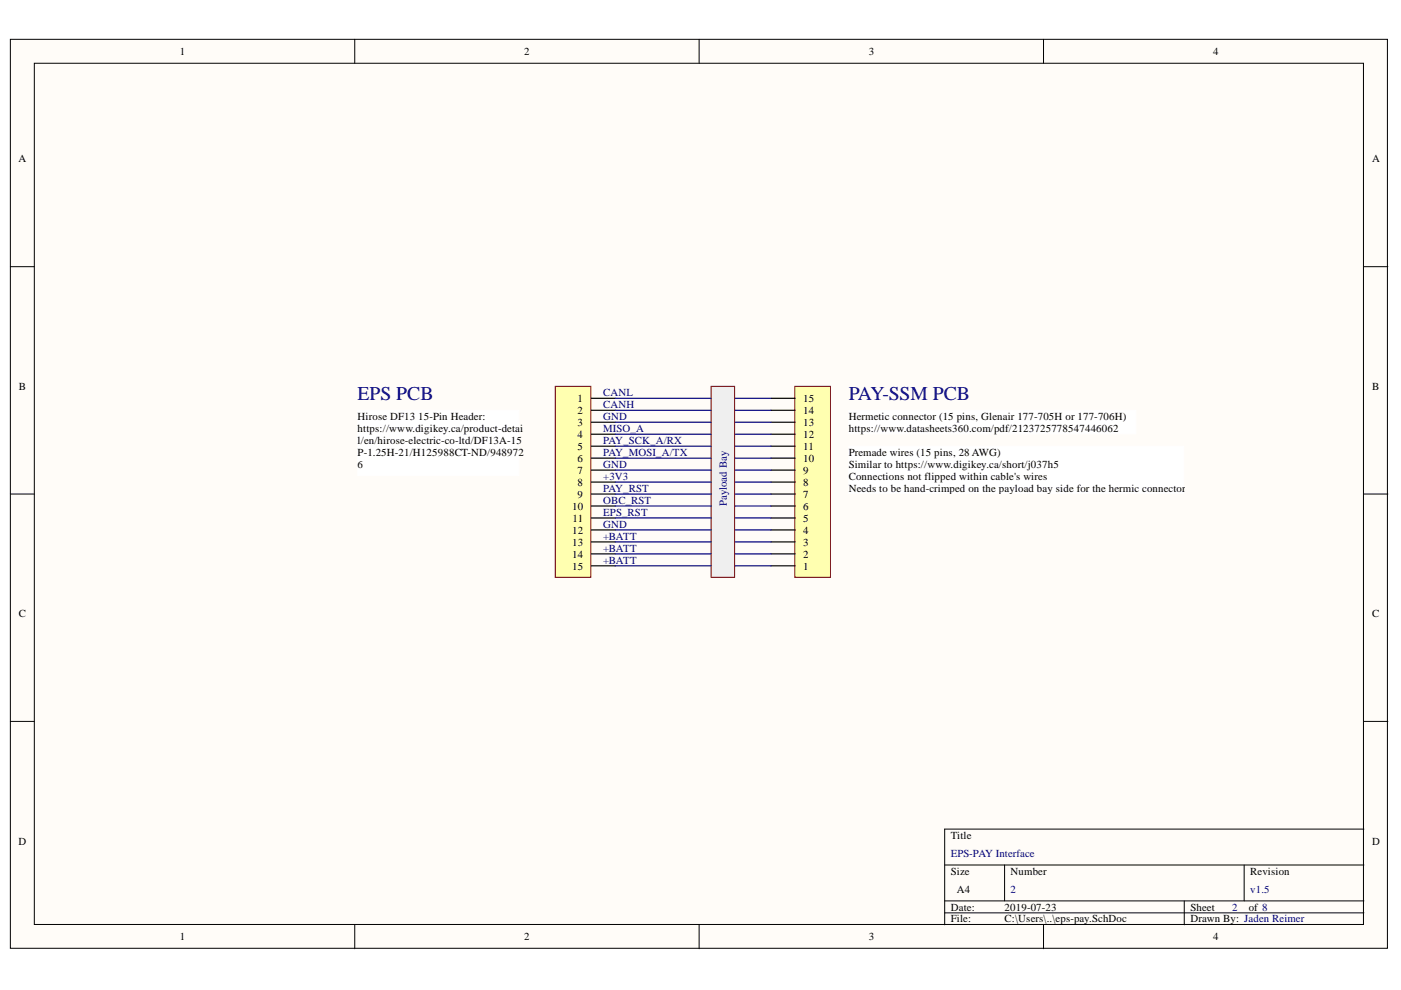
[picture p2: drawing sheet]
<svg xmlns="http://www.w3.org/2000/svg" width="297mm" height="210mm" viewBox="0 0 297 210" stroke-linecap="round" stroke-linejoin="round" font-family="sans-serif">
<defs><g id="words">
<g font-size="4.1" fill="#000080">
<text x="75.8" y="84.9">EPS PCB</text>
<text x="180" y="84.9">PAY-SSM PCB</text>
</g>
<g font-size="2.3">
<text x="38.1" y="11.7">1</text>
<text x="111.1" y="11.7">2</text>
<text x="184.2" y="11.7">3</text>
<text x="257.2" y="11.7">4</text>
<text x="3.9" y="34.5">A</text>
<text x="290.9" y="34.5">A</text>
<text x="4" y="82.7">B</text>
<text x="290.9" y="82.7">B</text>
<text x="75.8" y="89">Hirose DF13</text>
<text x="88.7" y="89">15-Pin Header:</text>
<text x="122.5" y="85.2">1</text>
<text x="122.5" y="87.7">2</text>
<text x="170.3" y="87.7">14</text>
<text x="170.3" y="85.2">15</text>
<text x="180" y="89">Hermetic connector (15 pins, Glenair 177-705H or 177-706H)</text>
<text x="75.8" y="91.5">https://www.digikey.ca/product-detai</text>
<text x="75.8" y="94.1">l</text>
<text x="76.5" y="94.1">/en/hirose-electric-co-ltd/DF13A-15</text>
<text x="122.5" y="90.3">3</text>
<text x="122.5" y="92.8">4</text>
<text x="122.5" y="95.3">5</text>
<text x="170.3" y="95.3">11</text>
<text x="170.3" y="92.8">12</text>
<text x="170.3" y="90.3">13</text>
<text x="180" y="91.5">https://www.datasheets360.com/pdf/2123725778547446062</text>
<text x="75.8" y="96.6">P-1.25H-21/H125988CT-ND/948972</text>
<text x="75.8" y="99.1">6</text>
<text x="122.5" y="97.9">6</text>
<text x="122.5" y="100.4">7</text>
<text x="170.3" y="100.4">9</text>
<text x="170.3" y="97.9">10</text>
<text x="180" y="96.6">Premade wires (15 pins, 28 AWG)</text>
<text x="180" y="99.1">Similar to https://www.digikey.ca/short/j037h5</text>
<text x="180" y="101.7">Connections not flipped within cable's wires</text>
<text x="122.5" y="102.9">8</text>
<text x="122.5" y="105.6">9</text>
<text x="170.3" y="105.6">7</text>
<text x="170.3" y="102.9">8</text>
<text x="180" y="104.3">Needs to be hand-crimped on the payload bay side for the hermic connector</text>
<text x="121.3" y="108.1">10</text>
<text x="121.3" y="113.2">12</text>
<text x="121.4" y="110.6">11</text>
<text x="170.3" y="113.2">4</text>
<text x="170.3" y="110.6">5</text>
<text x="170.3" y="108.1">6</text>
<text x="121.3" y="115.7">13</text>
<text x="121.3" y="118.2">14</text>
<text x="170.3" y="118.2">2</text>
<text x="170.3" y="115.7">3</text>
<text x="121.3" y="120.8">15</text>
<text x="170.3" y="120.8">1</text>
<text x="4" y="130.9">C</text>
<text x="290.9" y="130.9">C</text>
<text x="3.9" y="179.1">D</text>
<text x="201.6" y="177.9">Title</text>
<text x="290.9" y="179.1">D</text>
<text x="201.6" y="185.5">Size</text>
<text x="214.3" y="185.5">Number</text>
<text x="265.1" y="185.5">Revision</text>
<text x="202.9" y="189.3">A4</text>
<text x="201.6" y="193.1">Date:</text>
<text x="201.6" y="195.6">File:</text>
<text x="213" y="193.1">2019-07-23</text>
<text x="213" y="195.6">C:\Users\..\eps-pay.SchDoc</text>
<text x="252.4" y="193.1">Sheet</text>
<text x="252.4" y="195.6">Drawn By: Jaden Reimer</text>
<text x="264.7" y="193.1">of 8</text>
<text x="38.1" y="199.4">1</text>
<text x="111.1" y="199.4">2</text>
<text x="184.2" y="199.4">3</text>
<text x="257.2" y="199.4">4</text>
</g>
<g font-size="2.3" fill="#000080">
<text x="127.9" y="83.9">CANL</text>
<text x="127.9" y="89">GND</text>
<text x="127.9" y="86.5">CANH</text>
<text x="127.9" y="91.5">MISO_A</text>
<text x="127.9" y="94.1">PAY_SCK_A/RX</text>
<text x="127.9" y="101.7">+3V3</text>
<text x="127.9" y="96.6">PAY_MOSI_A/TX</text>
<text x="127.9" y="99.1">GND</text>
<text x="127.9" y="106.8">OBC_RST</text>
<text x="127.9" y="104.3">PAY_RST</text>
<text x="154.1" y="107.2" transform="rotate(-90 154.1 107.2)">Payload Bay</text>
<text x="127.9" y="109.4">EPS_RST</text>
<text x="127.9" y="111.9">GND</text>
<text x="127.9" y="117">+BATT</text>
<text x="127.9" y="119.5">+BATT</text>
<text x="127.9" y="114.4">+BATT</text>
<text x="201.6" y="181.7">EPS-PAY Interface</text>
<text x="214.3" y="189.3">2</text>
<text x="265.1" y="189.3">v1.5</text>
<text x="261.3" y="193.1">2</text>
</g>
</g></defs>
<g fill="#fffcf8" stroke="#000" stroke-width=".21">
<path d="M2.2 8.3h292v192.8h-292z"/>
<path d="M7.3 13.4h281.8v182.6h-281.8z"/>
</g>
<g fill="none" stroke="#000" stroke-width=".21">
<path d="M75.2 8.3v5.1M148.2 8.3v5.1M221.2 8.3v5.1M2.2 56.5h5.1M289.2 56.5h5.1M2.2 104.7h5.1M289.2 104.7h5.1M2.2 153h5.1M289.2 153h5.1M289.2 175.8h-88.9v20.3M75.2 196.1v5.1M148.2 196.1v5.1"/>
<path d="M200.3 183.4h88.9M200.3 191h88.9M200.3 193.5h88.9M213 183.4v7.6M221.2 196.1v5.1M251.1 191v5.1M263.8 183.4v7.6"/>
</g>
<path d="M117.7 81.9h7.6v40.5h-7.6z" fill="#ffffb0" stroke="#800000" stroke-width=".21"/>
<g fill="none" stroke="#000" stroke-width=".25">
<path d="M125.4 84.5h5.1M125.4 87h5.1M125.4 89.5h5.1M125.4 92.1h5.1M125.4 94.6h5.1M125.4 97.1h5.1M125.4 99.7h5.1M125.4 102.2h5.1M125.4 104.7h5.1M125.4 107.3h5.1M125.4 109.8h5.1M125.4 112.4h5.1"/>
<path d="M125.4 114.9h5.1M125.4 117.4h5.1M125.4 120h5.1"/>
</g>
<path d="M180 87h60.8v5h-60.8z" fill="#fff" stroke="#fff" stroke-width=".21"/>
<path d="M168.5 81.9h7.6v40.5h-7.6z" fill="#ffffb0" stroke="#800000" stroke-width=".21"/>
<g fill="none" stroke="#000" stroke-width=".25">
<path d="M163.5 99.7h5M163.5 97.1h5M163.5 94.6h5M163.5 92.1h5M163.5 89.5h5M163.5 87h5M163.5 84.5h5M163.5 120h5M163.5 117.4h5M163.5 114.9h5M163.5 112.4h5M163.5 109.8h5"/>
<path d="M163.5 107.3h5M163.5 104.7h5M163.5 102.2h5"/>
</g>
<path d="M150.8 81.9h4.9v40.5h-4.9z" fill="#efefef" stroke="#800000" stroke-width=".21"/>
<g fill="#fff" stroke="#fff" stroke-width=".21">
<path d="M75.8 87h34.2v13.8h-34.2z"/>
<path d="M180 94.6h71v10h-71z"/>
</g>
<g fill="none" stroke="#000080" stroke-width=".25">
<path d="M130.5 84.5h20.3M130.5 87h20.3M130.5 89.5h20.3M130.5 92.1h20.3M130.5 94.6h20.3M130.5 97.1h20.3M130.5 99.7h20.3M155.8 84.5h7.7M155.8 87h7.7M155.8 89.5h7.7M155.8 92.1h7.7M155.8 94.6h7.7"/>
<path d="M155.8 97.1h7.7M155.8 99.7h7.7M130.5 102.2h20.3M130.5 104.7h20.3M130.5 107.3h20.3M130.5 109.8h20.3M130.5 112.4h20.3M130.5 114.9h20.3M130.5 117.4h20.3M130.5 120h20.3M155.8 102.2h7.7M155.8 104.7h7.7"/>
<path d="M155.8 107.3h7.7M155.8 109.8h7.7M155.8 112.4h7.7M155.8 114.9h7.7M155.8 117.4h7.7M155.8 120h7.7"/>
</g>
<use href="#words"/>
</svg>
